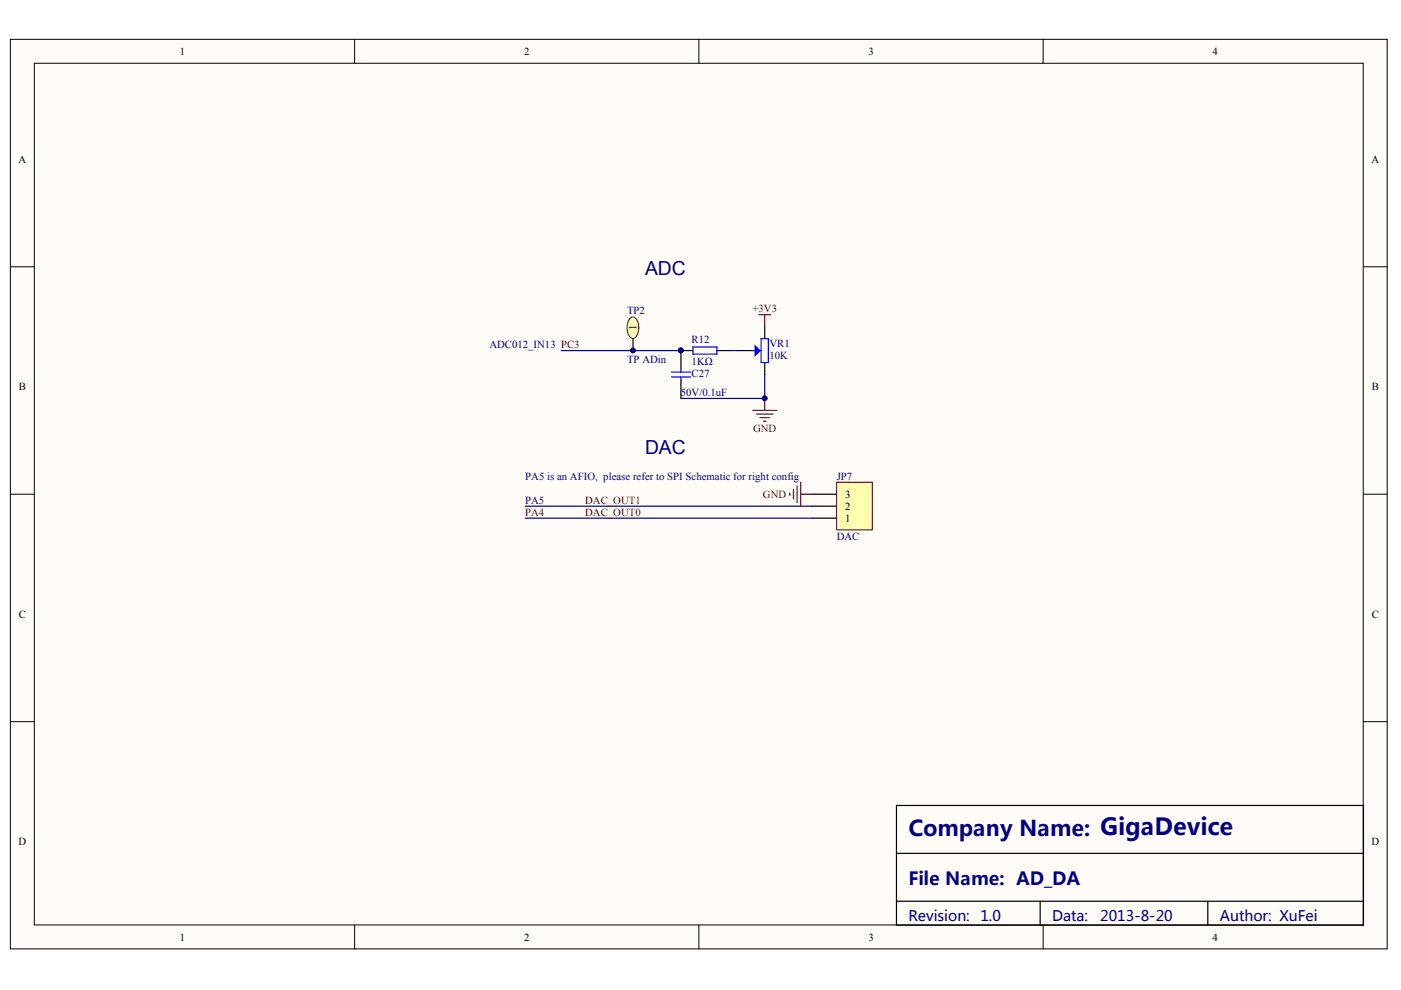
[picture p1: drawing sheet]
<svg xmlns="http://www.w3.org/2000/svg" width="297mm" height="210mm" viewBox="0 0 297 210" stroke-linecap="round" stroke-linejoin="round" font-family="sans-serif">
<defs><g id="words">
<text font-size="4.6" fill="#000080" x="192.6" y="177.2">Company Name: GigaDevice</text>
<g font-size="4.1" fill="#000080">
<text x="136.8" y="58.2">ADC</text>
<text x="136.8" y="96.3">DAC</text>
</g>
<text font-size="3.8" fill="#000080" x="192.6" y="187.6">File Name: AD_DA</text>
<g font-size="3.1" fill="#000080">
<text x="192.6" y="195.4">Revision:</text>
<text x="207.9" y="195.4">1.0</text>
<text x="223.1" y="195.4">Data:</text>
<text x="233.2" y="195.4">2013-8-20</text>
<text x="258.6" y="195.4">Author: XuFei</text>
</g>
<g font-size="2.3">
<text x="38.1" y="11.6">1</text>
<text x="111.1" y="11.6">2</text>
<text x="184.1" y="11.6">3</text>
<text x="257.1" y="11.6">4</text>
<text x="3.9" y="34.5">A</text>
<text x="290.8" y="34.5">A</text>
<text x="135" y="70" transform="rotate(-90 135 70)">1</text>
<text x="4" y="82.7">B</text>
<text x="290.9" y="82.7">B</text>
<text x="179.2" y="105.6">3</text>
<text x="179.2" y="110.6">1</text>
<text x="179.2" y="108.1">2</text>
<text x="4" y="131">C</text>
<text x="290.9" y="131">C</text>
<text x="3.9" y="179.1">D</text>
<text x="290.8" y="179.1">D</text>
<text x="38.1" y="199.5">1</text>
<text x="111.1" y="199.5">2</text>
<text x="184.1" y="199.5">3</text>
<text x="257.1" y="199.5">4</text>
</g>
<g font-size="2.3" fill="#000080">
<text x="133" y="66.7">TP2</text>
<text x="103.8" y="73.8">ADC012_IN13 PC3</text>
<text x="133" y="76.9">TP ADin</text>
<text x="146.6" y="72.8">R12</text>
<text x="146.6" y="77.4">1KΩ</text>
<text x="163.2" y="73.6">VR1</text>
<text x="163.2" y="76.1">10K</text>
<text x="144.4" y="84">50V/0.1uF</text>
<text x="146.6" y="79.9">C27</text>
<text x="111.4" y="101.7">PA5 is an AFIO, please refer to SPI Schematic for right config</text>
<text x="177.4" y="101.7">JP7</text>
<text x="111.4" y="106.8">PA5</text>
<text x="177.4" y="114.4">DAC</text>
</g>
<g font-size="2.3" fill="#800000">
<text x="159.5" y="66.2">+3V3</text>
<text x="159.7" y="91.6">GND</text>
<text x="124.1" y="106.8">DAC_OUT1</text>
<text x="161.8" y="105.6">GND</text>
<text x="111.4" y="109.4">PA4</text>
<text x="124.1" y="109.4">DAC_OUT0</text>
</g>
</g></defs>
<g fill="#fffcf8" stroke="#000" stroke-width=".21">
<path d="M2.2 8.3h291.9v192.9h-291.9z"/>
<path d="M7.3 13.4h281.7v182.7h-281.7z"/>
</g>
<path d="M75.2 8.3v5.1M148.2 8.3v5.1M221.2 8.3v5.1M2.2 56.6h5.1M289.1 56.6h5.1M2.2 104.8h5.1M289.1 104.8h5.1M2.2 153h5.1M289.1 153h5.1M75.2 196.2v5M148.2 196.2v5M221.2 196.2v5" fill="none" stroke="#000" stroke-width=".21"/>
<path d="M146.9 74.3h-2.5v3.8M152 74.3h2.5M157.1 74.3h2.5M162.1 69.3v2.5M162.1 76.9v2.5M144.4 80.7v3.8M190.1 170.8h99v25.4h-99zM190.1 180.9h99M190.1 191.1h99M220.5 191.1v5.1M256.1 191.1v5.1" fill="none" stroke="#000" stroke-width=".25"/>
<path d="M160.9 66.7h2.5M162.1 66.7v2.6M159.6 87h5.1M160.4 87.8h3.5M161.1 88.5h2.1M161.9 89.3h.5M162.1 84.5v2.5" fill="none" stroke="#800000" stroke-width=".25"/>
<g fill="#000080" stroke="#000080" stroke-width=".21">
<circle cx="162.1" cy="84.5" r=".48"/>
<circle cx="144.3" cy="74.3" r=".48"/>
</g>
<path d="M119 74.3h25.4M154.5 74.3h2.6M162.1 79.4v5.1h-17.7M111.4 107.3h60.9M111.4 109.9h60.9" fill="none" stroke="#000080" stroke-width=".25"/>
<path d="M142.3 78.9h4.1M142.3 79.9h4.1M144.4 78.1v.8M144.4 79.9v.8M146.9 73.6h5.1v1.5h-5.1zM159.6 74.3h1.8M161.4 71.8h1.5v5.1h-1.5z" fill="none" stroke="#00f" stroke-width=".25"/>
<path d="M160.1 73.3l1 1-1 1z" fill="#00f" stroke="#00f" stroke-width=".25"/>
<path d="M133.6 67.5a.86 .86 0 0 1 .8-.3 .86 .86 0 0 1 .7 .7 3.2 3.2 0 0 1-.6 3.8 1.07 1.07 0 0 1-1.4-1.1 3.5 3.5 0 0 1 .5-3.1z" fill="#ffffb0" stroke="#800000" stroke-width=".21"/>
<path d="M134.2 71.8v2.5" fill="none" stroke="#000" stroke-width=".25"/>
<circle cx="134.2" cy="74.3" r=".48" fill="#000080" stroke="#000080" stroke-width=".21"/>
<path d="M177.4 102.2h7.5v10.2h-7.5z" fill="#ffffb0" stroke="#800000" stroke-width=".21"/>
<path d="M172.3 109.9h5.1M172.3 107.3h5.1M172.3 104.8h5.1" fill="none" stroke="#000" stroke-width=".25"/>
<path d="M167.5 104.5v.5M168.2 103.8v2M169 103v3.6M169.8 102.2v5.1M169.8 104.8h2.5" fill="none" stroke="#800000" stroke-width=".25"/>
<use href="#words"/>
</svg>
